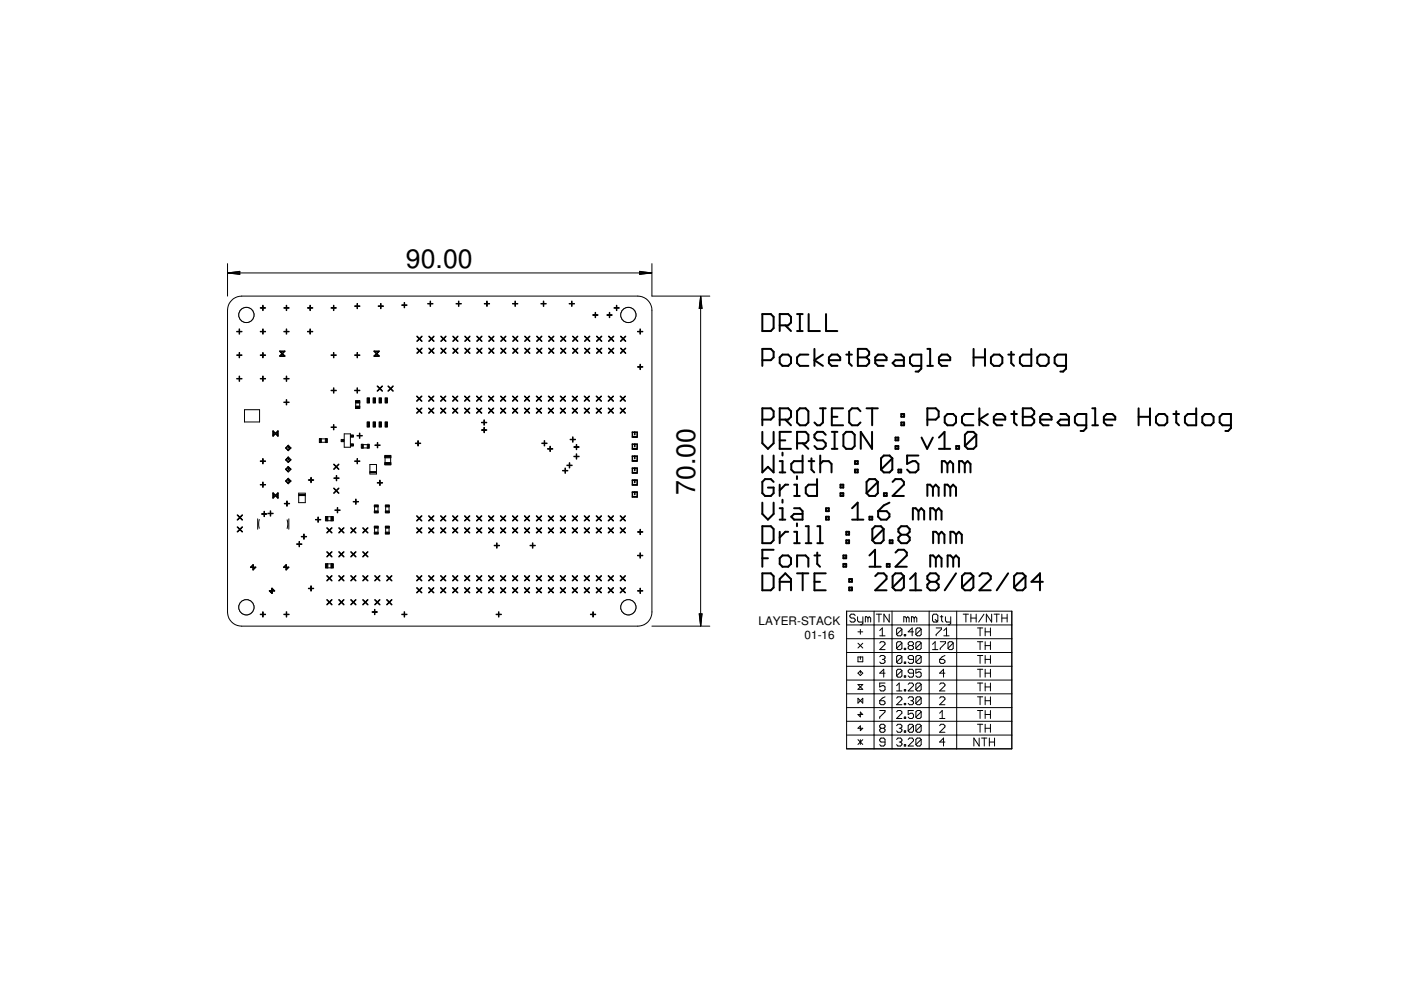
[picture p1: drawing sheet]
<svg xmlns="http://www.w3.org/2000/svg" width="297mm" height="210mm" viewBox="0 0 297 210" stroke-linecap="round" stroke-linejoin="round" font-family="sans-serif">
<defs><g id="words">
<g font-size="5.7">
<text x="86.1" y="56.7">90.00</text>
<text x="147.4" y="104.9" transform="rotate(-90 147.4 104.9)">70.00</text>
</g>
<g font-size="2.5">
<text x="160.8" y="132.5">LAYER-STACK</text>
<text x="170.6" y="135.4">01-16</text>
</g>
</g></defs>
<g fill="none" stroke="#000" stroke-width=".42">
<path d="M161.6 89h1.8l.6-.6v-1.2l-.6-.6h-1.8v3.6M161.6 91.6v2.4l1.2 1.2 1.2-1.2v-2.4M161.6 96.6v3.6l1.2-1.2 1.2 1.2v-3.6M165.3 89h1.8l.6-.6v-1.2l-.6-.6h-1.8v3.6M165.3 93.4h1.2M165.3 97.8h.6v2.4M165.9 96v.6M166.5 89l1.2 1.2M167.7 91.6h-2.4v3.6h2.4M169 94h1.8l.6-.6v-1.2l-.6-.6h-1.8v3.6M169.6 86.6h1.2l.6 .6v2.4l-.6 .6h-1.2l-.6-.6v-2.4zM170.2 96.6v3.6h-1.8l-.6-.6v-1.2l.6-.6h1.8"/>
<path d="M170.2 94l1.2 1.2M171.4 97.8h1.2M172 97.2v2.4l.6 .6M173.9 86.6h1.2M173.9 98.4l.6-.6h1.2l.6 .6v1.8M173.9 96.6v3.6M174.5 86.6v3l-.6 .6h-.6l-.6-.6M175.1 92.2l-.6-.6h-1.2l-.6 .6v.6l.6 .6h1.2l.6 .6v.6l-.6 .6h-1.2l-.6-.6M176.4 88.4h1.1M176.4 91.6h1.1M176.4 95.2h1.1M177 91.6v3.6"/>
<path d="M178.8 86.6h-2.4v3.6h2.4M179.4 91.6h1.2l.6 .6v2.4l-.6 .6h-1.2l-.6-.6v-2.4zM181.3 97.8h.6v.6h-.6zM181.3 99.6h.6v.6h-.6zM182.4 87.2l-.6-.6h-1.2l-.6 .6v2.4l.6 .6h1.2l.6-.6M183.7 86.6h2.4M184.9 91.6v3.6l-2.4-3.6v3.6M184.9 86.6v3.6M189.2 97.2v2.4l-.6 .6h-1.2l-.6-.6M189.2 97.2l-.6-.6h-1.2l-.6 .6v2.4M189.2 97.2l-2.4 2.4M189.9 94.6h.6v.6h-.6z"/>
<path d="M189.9 92.8h.6v.6h-.6zM190.5 99.6h.6v.6h-.6zM191.1 89.6h.6v.6h-.6zM191.1 87.8h.6v.6h-.6zM194.7 96.6h-2.4v1.8l1.2-.6h.6l.6 .6v1.2l-.6 .6h-1.2l-.6-.6M195.4 92.8l1.2 2.4 1.2-2.4M196.6 89h1.8l.6-.6v-1.2l-.6-.6h-1.8v3.6M199.1 95.2h2.4M199.1 92.8l1.2-1.2v3.6M200.3 88.4l.6-.6h1.2l.6 .6v1.2l-.6 .6h-1.2l-.6-.6zM200.9 98.4l-.6-.6h-.6v2.4M200.9 98.4v1.8"/>
<path d="M200.9 98.4l.6-.6 .6 .6v1.8M202.7 94.6h.6v.6h-.6zM204.6 98.4l-.6-.6h-.7v2.4M204.6 98.4v1.8M204.6 98.4l.5-.6 .7 .6v1.8M206.4 87.8h-1.8l-.6 .6v1.2l.6 .6h1.8M207 92.2l-.6-.6h-1.2l-.6 .6v2.4M207 92.2v2.4l-.6 .6h-1.2l-.6-.6M207 92.2l-2.4 2.4M207.6 86.6v3.6M209.4 87.8l-1.8 1.2 1.8 1.2M210.7 89h2.4v-.6l-.6-.6h-1.2l-.6 .6v1.2l.6 .6h1.2"/>
<path d="M214.4 87.8h1.2M215 87.2v2.4l.6 .6M216.9 86.6h1.8l.6 .6v.6l-.6 .6 .6 .6v.6l-.6 .6h-1.8zM216.9 88.4h1.8M220.5 89h2.4v-.6l-.6-.6h-1.2l-.6 .6v1.2l.6 .6h1.2M224.8 87.8h1.2l.6 .6v1.8h-1.8l-.6-.6 .6-.6h1.8M230.3 90.2h-1.8l-.6-.6v-1.2l.6-.6h1.8v3l-.6 .6h-.6M231.6 86.6h.6v3.6M231.6 90.2h1.2M234 89h2.5v-.6l-.7-.6h-1.1l-.7 .6v1.2l.7 .6h1.1M241.4 88.4h2.4M241.4 86.6v3.6"/>
<path d="M243.8 86.6v3.6M245.1 88.4l.6-.6h1.2l.6 .6v1.2l-.6 .6h-1.2l-.6-.6zM248.8 87.8h1.2M249.4 87.2v2.4l.6 .6M253.6 86.6v3.6h-1.8l-.6-.6v-1.2l.6-.6h1.8M254.9 88.4l.6-.6h1.2l.6 .6v1.2l-.6 .6h-1.2l-.6-.6zM261 90.2h-1.8l-.6-.6v-1.2l.6-.6h1.8v3l-.6 .6h-.6M161.6 106.6v2.4l1.2 1.2 1.2-1.2v-2.4M161.6 111.6h1.8l.6 .6v2.4l-.6 .6h-1.8zM161.6 118.4h1.2M164 102.2l-.6-.6h-1.2l-.6 .6v2.4l.6 .6h1.2l.6-.6v-1.2h-1.2M164 116.6h-2.4v3.6"/>
<path d="M165.3 102.8v2.4M165.3 112.8v2.4M165.3 107.8h.6v2.4M165.3 100.2h1.2M165.3 110.2h1.2M165.9 117.8h1.2l.6 .6v1.2l-.6 .6h-1.2l-.6-.6v-1.2zM165.9 106v.6M167.1 102.8h-.6l-1.2 1.2M167.1 112.8h-.6l-1.2 1.2M168.4 107.8h1.2l.6 .6v1.8h-1.8l-.6-.6 .6-.6h1.8M168.4 102.8h.6v2.4M168.4 112.8h.6v2.4"/>
<path d="M168.4 105.2h1.2M168.4 115.2h1.2M169 101v.6M169 111v.6M170.8 115.2h1.2M170.8 111.6h.6v3.6M172.7 117.8h1.2M173.2 101.6v3.6h-1.8l-.6-.6v-1.2l.6-.6h1.8M173.3 117.2v2.4l.6 .6M173.3 111.6h.6v3.6M173.3 115.2h1.2M175.1 107.8h.6v.6h-.6z"/>
<path d="M175.1 109.6h.6v.6h-.6zM178.2 104.6h.6v.6h-.6zM178.2 102.8h.6v.6h-.6zM178.8 117.8h.6v.6h-.6zM178.8 119.6h.6v.6h-.6zM179.4 114.6h.6v.6h-.6zM179.4 112.8h.6v.6h-.6zM180.7 107.8l1.1-1.2v3.6M180.7 110.2h2.3M184.3 109.6h.6v.6h-.6zM184.3 117.8l1.2-1.2v3.6M186.1 102.2l-.6-.6h-1.2l-.6 .6v2.4"/>
<path d="M186.1 102.2v2.4l-.6 .6h-1.2l-.6-.6M186.1 102.2l-2.4 2.4M186.2 108.4h1.8l.6 .6v.6l-.6 .6h-1.2l-.6-.6zM187.3 112.2l-.5-.6h-1.3l-.5 .6v2.4M187.3 112.2v2.4l-.5 .6h-1.3l-.5-.6M187.3 112.2l-2.3 2.4M187.4 104.6h.6v.6h-.6zM188 119.6h.6v.6h-.6zM188.6 106.6l-1.2 .6-1.2 1.2M188.6 114.6h.6v.6h-.6zM189.3 102.2l.5-.6h1.3l.5 .6v.6l-2.3 2.4h2.3M189.9 117.2l.6-.6h1.2l.6 .6v.6l-2.4 2.4h2.4"/>
<path d="M191.1 113.4l-.6-.6v-.6l.6-.6h1.2l.6 .6v.6l-.6 .6M191.1 113.4l-.6 .6v.6l.6 .6h1.2l.6-.6v-.6l-.6-.6M191.1 113.4h1.2M194.7 108.4l-.6-.6h-.6v2.4M194.7 108.4v1.8M194.7 108.4l.6-.6 .6 .6v1.8M197.8 103.4l-.6-.6h-.6v2.4M197.8 103.4l.6-.6 .6 .6v1.8M197.8 103.4v1.8M198.4 108.4l-.6-.6h-.6v2.4M198.4 118.4l-.6-.6h-.6v2.4M198.4 108.4v1.8"/>
<path d="M198.4 118.4v1.8M198.4 108.4l.6-.6 .6 .6v1.8M198.4 118.4l.6-.6 .6 .6v1.8M199 113.4v1.8M199 113.4l.6-.6 .6 .6v1.8M199 113.4l-.6-.6h-.6v2.4M201.5 103.4l.6-.6 .6 .6v1.8M201.5 103.4l-.6-.6h-.6v2.4M201.5 103.4v1.8M202.1 118.4l.6-.6 .6 .6v1.8M202.1 118.4l-.6-.6h-.6v2.4M202.1 118.4v1.8"/>
<path d="M202.7 113.4l.6-.6 .6 .6v1.8M202.7 113.4v1.8M202.7 113.4l-.6-.6h-.6v2.4M161.6 121.6h1.8l.6 .6v2.4l-.6 .6h-1.8zM165.3 125.2v-2.4l1.2-1.2 1.2 1.2v2.4M165.3 123.4h2.4M169 120.2v-2.4h1.8l.6 .6v1.8M169 121.6h2.4M170.2 121.6v3.6M172.7 123.4h1.2M175.1 121.6h-2.4v3.6h2.4M180 122.8h.6v.6h-.6z"/>
<path d="M180 124.6h.6v.6h-.6zM184.3 120.2h2.4M185.6 122.2l.6-.6h1.2l.6 .6v.6l-2.4 2.4h2.4M191.6 122.2v2.4l-.5 .6h-1.3l-.5-.6M191.6 122.2l-.5-.6h-1.3l-.5 .6v2.4M191.6 122.2l-2.3 2.4M192.9 125.2h2.4M192.9 122.8l1.2-1.2v3.6M197.2 123.4l-.6-.6v-.6l.6-.6h1.2l.6 .6v.6l-.6 .6M197.2 123.4l-.6 .6v.6l.6 .6h1.2l.6-.6v-.6l-.6-.6M197.2 123.4h1.2M202.7 121.6l-2.4 3.6"/>
<path d="M206.4 122.2l-.6-.6h-1.2l-.6 .6v2.4M206.4 122.2v2.4l-.6 .6h-1.2l-.6-.6M206.4 122.2l-2.4 2.4M207.6 122.2l.7-.6h1.1l.7 .6v.6l-2.5 2.4h2.5M213.7 121.6l-2.4 3.6M217.4 122.2l-.6-.6h-1.2l-.6 .6v2.4M217.4 122.2v2.4l-.6 .6h-1.2l-.6-.6M217.4 122.2l-2.4 2.4M221.1 123.4h-2.4l1.8-1.8v3.6"/>
</g>
<g fill="none" stroke="#000" stroke-width=".21">
<path d="M48.2 55.9v6.9M48.3 57.9h89.9M48.3 57.9l2.5-.4v.7zM48.3 57.9l2.5 .1M48.3 57.9l2.5 .2M50.8 57.7l-2.5 .2M50.8 57.6l-2.5 .3M135.6 57.5l2.6 .4-2.6 .3zM135.6 57.7l2.6 .2M135.6 57.6l2.6 .3M138.2 57.9l-2.6 .1M138.2 57.9l-2.6 .2"/>
<path d="M138.2 55.9v6.9h12.3M49.1 63.7l1.2-.8 .9-.1h84a3 3 0 0 1 3 3v64a2.96 2.96 0 0 1-3 3h-84a3 3 0 0 1-3-3l.1-64.5a2.76 2.76 0 0 1 .8-1.6zM148.5 62.8v69.9M148.5 62.8l.4 2.6h-.7zM148.5 62.8l-.1 2.6M148.5 62.8l.2 2.6M148.5 62.8l-.2 2.6M148.5 62.8l.3 2.6M51.8 86.9h3.2v2.6h-3.2zM68.1 93.8h.9M68.1 93h.9M73 92h1.3v2.8h-1.3z"/>
<path d="M75.4 85.4v.7M76.3 85.4v.7M77 94.3h.9M77 95h.9M78.4 98.5h1.4v2h-1.4zM81.6 96.6v1.9M82.8 96.6v1.9M54.6 110v2.2M55 110.2l-.2 .9 .2 .9M60.9 110.2l.1 .9-.1 1M61.2 110v2.2M63.3 104.6h1.4v2h-1.4z"/>
<path d="M69.5 110.4h.7M69.5 109.6h.7M69.5 119.5h.7M79.4 107.5v.8M79.4 112v.8M80.1 107.5v.8M80.1 112v.8M81.8 107.5v.8M81.8 112v.8M82.5 107.5v.8M82.5 112v.8M69.5 120.4h.7"/>
<path d="M138.2 132.8h12.3M148.2 130.2h.7l-.4 2.5zM148.3 130.2l.2 2.5M148.4 130.2l.1 2.5M148.7 130.2l-.2 2.5M148.8 130.2l-.3 2.5"/>
<circle cx="52.2" cy="128.8" r="1.61"/>
</g>
<g fill="#000" stroke="#000" stroke-width=".21">
<path d="M67.7 93h.4v.8h-.4zM69 93h.4v.8h-.4zM72.3 93.2h.6v.4h-.6zM74.3 92.2h.6v.5h-.6zM74.3 94.1h.6v.5h-.6zM75.4 84.9h.9v.5h-.9zM75.4 86.1h.9v.5h-.9zM76.6 94.2h.4v.8h-.4zM77.8 84.3h.5v1.1h-.5zM77.8 89.5h.5v1.1h-.5zM77.9 94.2h.4v.8h-.4zM78.4 100h1.4v.2h-1.4z"/>
<path d="M79.1 84.3h.5v1.1h-.5zM79.1 89.5h.5v1.1h-.5zM80.4 84.3h.5v1.1h-.5zM80.4 89.5h.5v1.1h-.5zM81.6 96.6h1.3v.5h-1.3zM81.6 98.1h1.3v.5h-1.3zM81.6 84.3h.5v1.1h-.5zM81.6 89.5h.5v1.1h-.5zM63.3 104.9h1.4v.2h-1.4zM69 109.5h.5v.9h-.5zM69 119.5h.5v.9h-.5zM70.2 109.5h.5v.9h-.5z"/>
<path d="M70.2 119.5h.5v.9h-.5zM79.4 111.5h.8v.5h-.8zM79.4 112.8h.8v.4h-.8zM79.4 107.1h.8v.4h-.8zM79.4 108.3h.8v.5h-.8zM81.7 111.5h.8v.5h-.8zM81.7 112.8h.8v.4h-.8zM81.7 107.1h.8v.4h-.8zM81.7 108.3h.8v.5h-.8z"/>
</g>
<circle cx="52.2" cy="128.8" r="1.61" fill="#fff" stroke="#000" stroke-width=".21"/>
<circle cx="133.2" cy="128.8" r="1.61" fill="none" stroke="#000" stroke-width=".21"/>
<circle cx="133.2" cy="128.8" r="1.61" fill="#fff" stroke="#000" stroke-width=".21"/>
<circle cx="133.2" cy="66.8" r="1.61" fill="none" stroke="#000" stroke-width=".21"/>
<circle cx="133.2" cy="66.8" r="1.61" fill="#fff" stroke="#000" stroke-width=".21"/>
<circle cx="52.2" cy="66.8" r="1.61" fill="none" stroke="#000" stroke-width=".21"/>
<circle cx="52.2" cy="66.8" r="1.61" fill="#fff" stroke="#000" stroke-width=".21"/>
<g fill="none" stroke="#000" stroke-width=".21">
<path d="M179.5 132.5h35M179.5 135.4h35M179.5 129.6h35v29.2h-35zM179.5 138.3h35M181.3 130.5l-.3-.3h-.5l-.3 .3v.3l.3 .2h.5l.3 .3v.3l-.3 .3h-.5l-.3-.3M181.8 130.8v.8l.3 .3h.8M181.9 139.3h1v1h-1zM181.9 134h1M181.9 136.4l1 1M182.4 133.5v1M182.4 139.3v.5M182.9 136.4l-1 1"/>
<path d="M182.9 130.8v1.4l-.2 .3h-.3M184 131l-.3-.2h-.2v1.1M184 131v.9M184 131l.3-.2 .3 .2v.9M185.3 129.6v29.2M185.8 130.2h1.1M186.4 130.2v1.7M186.5 133.7l.6-.6v1.7M186.5 134.8h1.1M186.5 139.3l.3-.3h.6l.2 .3v.2l-.2 .3M186.5 136.3l.3-.2h.6l.2 .2v.3l-1.1 1.1h1.1M187.1 139.8h.3"/>
<path d="M187.4 139.8l.2 .3v.3l-.2 .3h-.6l-.3-.3M188.5 130.2v1.7l-1.1-1.7v1.7M189.1 129.6v29.2M191.2 139.3l-1.1 1.1M191.2 133.4v1.1l-.3 .3h-.5l-.3-.3M191.2 133.4l-.3-.3h-.5l-.3 .3v1.1M191.2 136.3l-.3-.2h-.5l-.3 .2v1.2M191.2 139.3l-.3-.3h-.5l-.3 .3v1.1M191.2 136.3v1.2l-.3 .2h-.5l-.3-.2M191.2 139.3v1.1l-.3 .3h-.5l-.3-.3M191.2 133.4l-1.1 1.1M191.2 136.3l-1.1 1.2"/>
<path d="M191.7 134.5h.3v.3h-.3zM191.7 137.5h.3v.2h-.3zM192.2 131l-.3-.2h-.3v1.1M192.2 131v.9M192.2 131l.3-.2 .2 .2v.9M192.8 136.9l-.2 .3v.3l.2 .2h.6l.3-.2v-.3l-.3-.3M192.8 136.9l-.2-.3v-.3l.2-.2h.6l.3 .2v.3l-.3 .3M192.8 136.9h.6M193.7 139.8h-.9l-.2-.3v-.2l.2-.3h.6l.3 .3v1.1l-.3 .3h-.6l-.2-.3M193.7 134h-1.1l.8-.9v1.7M193.8 131l-.3-.2h-.2v1.1M193.8 131v.9"/>
<path d="M193.8 131l.3-.2 .3 .2v.9M195.3 133.4v1.1l-.3 .3h-.5l-.3-.3M195.3 133.4l-.3-.3h-.5l-.3 .3v1.1M195.3 136.3l-.3-.2h-.5l-.3 .2v1.2M195.3 139.3l-.3-.3h-.5l-.3 .3v1.1M195.3 136.3v1.2l-.3 .2h-.5l-.3-.2M195.3 139.3v1.1l-.3 .3h-.5l-.3-.3M195.3 133.4l-1.1 1.1M195.3 136.3l-1.1 1.2M195.3 139.3l-1.1 1.1M197 129.6v29.2M197.7 137.7h1.1"/>
<path d="M197.7 136.6l.6-.5v1.6M198 130.2h.6l.2 .3v1.1l-.2 .3h-.6l-.3-.3v-1.1zM198.3 131.3l.5 .6M198.5 133.1h1.1v.3l-1.1 1.1v.3M199.2 139.8h.8l.3 .3v.3l-.3 .3h-.5l-.3-.3zM199.3 130.8h.6M199.3 136.1h1.2v.2l-1.2 1.2v.2M199.6 130.5v1.1l.3 .3M200.1 134.8h1.1M200.1 133.7l.6-.6v1.7M200.3 139l-.5 .3-.6 .5M200.4 130.8v.8l.3 .3h.9"/>
<path d="M201.6 130.8v1.4l-.3 .3h-.3M202.1 136.3v1.2l-.3 .2h-.5l-.3-.2M202.1 136.3l-.3-.2h-.5l-.3 .2v1.2M202.1 136.3l-1.1 1.2M202.8 129.6v29.2M204.2 130.2h1.1M204.8 130.2v1.7M205.8 131h1.2M205.8 130.2v1.7M207 130.2v1.7M207.2 133.1h1.2M207.2 136.1h1.2"/>
<path d="M207.2 139h1.2M207.8 133.1v1.7M207.8 136.1v1.6M207.8 139v1.7M208.6 130.2l-1.1 1.7M208.9 134h1.1M208.9 133.1v1.7M208.9 136.1v1.6M208.9 139v1.7M208.9 136.9h1.1M208.9 139.8h1.1M210 133.1v1.7"/>
<path d="M210 136.1v1.6M210 139v1.7M210.2 130.2v1.7l-1.1-1.7v1.7M210.8 130.2h1.1M211.3 130.2v1.7M212.4 131h1.1M212.4 130.2v1.7M213.5 130.2v1.7M179.5 141.3h35M179.5 144.2h35M179.5 147.1h35M179.5 150h35"/>
<path d="M179.5 152.9h35M179.5 155.9h35M181.9 148.1v1l1-1v1zM181.9 142.7l.5-.5 .5 .5-.5 .5zM181.9 145.1h1l-1 1.1h1zM181.9 156.8l1 1M182.4 142.2v.5M182.4 151v1l-.5-.5h1zM182.4 153.9v1l.5-.5h-1zM182.4 156.8v1M182.9 156.8l-1 1M186.5 148.6h.9l.2 .2v.3l-.2 .3h-.6l-.3-.3z"/>
<path d="M186.5 150.6h1.1v.3l-1.1 1.1v.3M186.8 154.4l-.3-.3v-.2l.3-.3h.6l.2 .3v.2l-.2 .3M186.8 154.4l-.3 .3v.3l.3 .3h.6l.2-.3v-.3l-.2-.3M186.8 154.4h.6M187.6 144.8h-1.1v.8l.9-.2 .2 .2v.6l-.2 .3h-.6l-.3-.3M187.6 157.3h-.8l-.3-.2v-.3l.3-.3h.6l.2 .3v1.1l-.2 .3h-.6l-.3-.3M187.6 142.7h-1.1l.9-.8v1.7M187.6 147.7l-.5 .3-.6 .6M190.1 148l.3-.3h.5l.3 .3v.3l-1.1 1.1h1.1M190.1 150.9l.3-.3h.5l.3 .3v.3l-1.1 1.1h1.1M190.1 153.9l.3-.3h.5l.3 .3v.2l-.3 .3M190.1 156.8l.3-.3h.5l.3 .3v.3l-.3 .2"/>
<path d="M190.1 146.5h1.1M190.1 145.4l.5-.6v1.7M190.6 154.4h.3M190.6 157.3h.3M190.9 154.4l.3 .3v.3l-.3 .3h-.5l-.3-.3M190.9 157.3l.3 .3v.3l-.3 .3h-.5l-.3-.3M191.2 142.2l-.3-.3h-.5l-.3 .3v1.1M191.2 142.2v1.1l-.3 .3h-.5l-.3-.3M191.2 142.2l-1.1 1.1M191.7 140.4h.3v.3h-.3zM191.7 143.3h.3v.3h-.3zM191.7 146.2h.3v.3h-.3z"/>
<path d="M191.7 149.1h.3v.3h-.3zM191.7 152h.3v.3h-.3zM191.7 155h.3v.3h-.3zM191.7 157.9h.3v.3h-.3zM192.6 145.1l.2-.3h.6l.3 .3v.3l-1.1 1.1h1.1M192.6 148l.2-.3h.6l.3 .3v.3l-.3 .3M192.6 156.8l.2-.3h.6l.3 .3v.3l-1.1 1.1h1.1M193.1 148.6h.3M193.4 148.6l.3 .2v.3l-.3 .3h-.6l-.2-.3M193.7 142.7h-.9l-.2-.2v-.3l.2-.3h.6l.3 .3v1.1l-.3 .3h-.6l-.2-.3M193.7 150.6h-1.1v.9l.5-.3h.3l.3 .3v.5l-.3 .3h-.6l-.2-.3M193.7 153.9v1.1l-.3 .3h-.6l-.2-.3"/>
<path d="M193.7 153.9l-.3-.3h-.6l-.2 .3v1.1M193.7 153.9l-1.1 1.1M195.3 141.9h-1.1v.8l.6-.2h.2l.3 .2v.6l-.3 .3h-.5l-.3-.3M195.3 145.1l-.3-.3h-.5l-.3 .3v1.1M195.3 148l-.3-.3h-.5l-.3 .3v1.1M195.3 150.9l-.3-.3h-.5l-.3 .3v1.1M195.3 153.9l-.3-.3h-.5l-.3 .3v1.1M195.3 156.8l-.3-.3h-.5l-.3 .3v1.1M195.3 145.1v1.1l-.3 .3h-.5l-.3-.3M195.3 148v1.1l-.3 .3h-.5l-.3-.3M195.3 150.9v1.1l-.3 .3h-.5l-.3-.3M195.3 153.9v1.1l-.3 .3h-.5l-.3-.3"/>
<path d="M195.3 156.8v1.1l-.3 .3h-.5l-.3-.3M195.3 145.1l-1.1 1.1M195.3 148l-1.1 1.1M195.3 150.9l-1.1 1.1M195.3 153.9l-1.1 1.1M195.3 156.8l-1.1 1.1M199.2 145.1l.3-.3h.5l.3 .3v.3l-1.1 1.1h1.1M199.2 148l.3-.3h.5l.3 .3v.3l-1.1 1.1h1.1M199.2 153.9l.3-.3h.5l.3 .3v.2l-1.1 1.2h1.1M199.2 152.3h1.1M199.2 151.2l.6-.6v1.7M200.3 142.7h-1.1l.8-.8v1.7"/>
<path d="M200.3 157.3h-1.1l.8-.8v1.7M207.2 141.9h1.2M207.2 144.8h1.2M207.2 147.7h1.2M207.2 150.6h1.2M207.2 153.6h1.2M207.6 156.5v1.7l-1.1-1.7v1.7M207.8 141.9v1.7M207.8 144.8v1.7M207.8 147.7v1.7M207.8 150.6v1.7M207.8 153.6v1.7"/>
<path d="M208.1 156.5h1.1M208.7 156.5v1.7M208.9 141.9v1.7M208.9 144.8v1.7M208.9 147.7v1.7M208.9 150.6v1.7M208.9 153.6v1.7M208.9 142.7h1.1M208.9 145.6h1.1M208.9 148.6h1.1M208.9 151.5h1.1M208.9 154.4h1.1"/>
<path d="M209.8 157.3h1.1M209.8 156.5v1.7M210 141.9v1.7M210 144.8v1.7M210 147.7v1.7M210 150.6v1.7M210 153.6v1.7M210.9 156.5v1.7"/>
</g>
<g fill="#000" stroke="#000" stroke-width=".21">
<path d="M50.7 74.8l.1 1.1zM50.7 69.7l.1 1.1zM50.2 75.3h1.1zM50.2 70.3h1.1zM55.7 64.7l.1 1.1zM55.7 69.8l.1 1zM55.7 74.7l.1 1.2zM55.2 65.3h1.1zM55.2 70.3h1.1zM55.2 75.3h1.1zM59.3 74.4l1.1 1.1zM59.3 75.5l1.1-1.1-1 1.1z"/>
<path d="M59.3 74.4l1.1 .1zM59.3 75.5h1.1zM60.7 64.7l.1 1.1zM60.7 69.7l.1 1.1zM60.2 65.3h1.1zM60.2 70.3h1.1zM65.7 64.7l.1 1.1zM65.7 69.7l.1 1.1zM65.2 65.3h1.1zM65.2 70.3h1.1zM70.7 64.7l.1 1.1zM70.7 74.8l.1 1.1z"/>
<path d="M70.2 65.3h1.1zM70.2 75.3h1.1zM75.7 64.4l.1 1zM75.7 74.8l.1 1.1zM75.2 64.9h1.1zM75.2 75.3h1.1zM79.3 74.4l1.1 1.1zM79.3 75.5l1.1-1.1-1 1.1zM79.3 74.4l1.1 .1zM79.3 75.5h1.1zM80.7 64.4l.1 1zM80.2 64.9h1.1z"/>
<path d="M85.7 64.2l.1 1.1zM85.2 64.7h1.1zM88.4 72.3l1.1-1-1 1.1zM88.4 74.8l1.1-1-1 1.1zM88.4 71.3l1.1 1.1zM88.4 73.8l1.1 1.1zM90.9 72.3l1.1-1-1 1.1zM90.9 74.8l1.1-1-1 1.1zM91.2 63.8l.1 1.2zM90.7 64.4h1.1zM90.9 71.3l1.1 1.1zM90.9 73.8l1.1 1.1z"/>
<path d="M93.5 72.3l1.1-1-1.1 1.1zM93.5 74.8l1.1-1-1.1 1.1zM93.5 71.3l1.1 1.1zM93.5 73.8l1.1 1.1zM96 72.3l1.1-1-1 1.1zM96 74.8l1.1-1-1 1.1zM96 71.3l1.1 1.1zM96 73.8l1.1 1.1zM97.2 63.9l.1 1.1zM96.7 64.4h1.1zM98.5 72.3l1.2-1-1.1 1.1zM98.5 74.8l1.2-1-1.1 1.1z"/>
<path d="M98.5 71.3l1.2 1.1zM98.5 73.8l1.2 1.1zM101.1 72.3l1.1-1-1 1.1zM101.1 74.8l1.1-1-1 1.1zM101.1 71.3l1.1 1.1zM101.1 73.8l1.1 1.1zM103.2 63.9l.1 1.1zM103.6 72.3l1.1-1-1 1.1zM103.6 74.8l1.1-1-1 1.1zM102.7 64.4h1.1zM103.6 71.3l1.1 1.1zM103.6 73.8l1.1 1.1z"/>
<path d="M106.2 72.3l1.1-1-1.1 1.1zM106.2 74.8l1.1-1-1.1 1.1zM106.2 71.3l1.1 1.1zM106.2 73.8l1.1 1.1zM108.7 72.3l1.1-1-1 1.1zM108.7 74.8l1.1-1-1 1.1zM109.2 63.9l.1 1.1zM108.7 64.4h1.1zM108.7 71.3l1.1 1.1zM108.7 73.8l1.1 1.1zM111.2 72.3l1.2-1-1.1 1.1zM111.2 74.8l1.2-1-1.1 1.1z"/>
<path d="M111.2 71.3l1.2 1.1zM111.2 73.8l1.2 1.1zM113.8 72.3l1.1-1-1 1.1zM113.8 74.8l1.1-1-1 1.1zM113.8 71.3l1.1 1.1zM113.8 73.8l1.1 1.1zM115.2 63.9l.1 1.1zM114.7 64.4h1.1zM116.3 72.3l1.1-1-1 1.1zM116.3 74.8l1.1-1-1 1.1zM116.3 71.3l1.1 1.1zM116.3 73.8l1.1 1.1z"/>
<path d="M118.9 72.3l1.1-1-1.1 1.1zM118.9 74.8l1.1-1-1.1 1.1zM118.9 71.3l1.1 1.1zM118.9 73.8l1.1 1.1zM121.2 63.9l.1 1.1zM121.4 72.3l1.1-1-1 1.1zM121.4 74.8l1.1-1-1 1.1zM120.7 64.3l1.1 .1zM121.4 71.3l1.1 1.1zM121.4 73.8l1.1 1.1zM123.9 72.3l1.2-1-1.1 1.1zM123.9 74.8l1.2-1-1.1 1.1z"/>
<path d="M123.9 71.3l1.2 1.1zM123.9 73.8l1.2 1.1zM126.2 66.3l.1 1.1zM126.5 72.3l1.1-1-1 1.1zM126.5 74.8l1.1-1-1 1.1zM125.7 66.8h1.1zM126.5 71.3l1.1 1.1zM126.5 73.8l1.1 1.1zM129 72.3l1.1-1-1 1.1zM129 74.8l1.1-1-1 1.1zM129.2 66.3l.1 1.1zM128.7 66.8h1.1z"/>
<path d="M129 71.3l1.1 1.1zM129 73.8l1.1 1.1zM130.7 64.7l.1 1.1zM130.2 65.3h1.1zM131.6 72.3l1.1-1-1.1 1.1zM131.6 74.8l1.1-1-1.1 1.1zM131.6 71.3l1.1 1.1zM131.6 73.8l1.1 1.1zM135.7 69.8l.1 1zM135.7 77.3l.1 1.1zM135.2 70.3h1.1zM135.2 77.8h1.1z"/>
<path d="M50.7 79.8l.1 1.1zM50.2 80.3h1.1zM55.7 79.8l.1 1.1zM55.7 97.2l.1 1.1zM55.2 80.3h1.1zM55.2 97.7l1.1 .1zM57.8 91.4l.1 1.1zM57.8 92.4l1.2-1-1.1 1.1zM58.9 91.4v1.1zM57.8 91.4l1.2 1.1zM60.6 95l.6 .5zM60.6 97.5l.6 .5z"/>
<path d="M60.6 99.5l.6 .5zM60.7 79.7l.1 1.2zM60.7 84.8l.1 1.1zM61.1 94.4l.1 .6zM61.1 96.9l.1 .6zM61.1 99l.1 .5zM61.1 94.4l.1 .1-.6 .5zM61.1 96.9l.1 .1-.6 .5zM61.1 98.9l.1 .1-.6 .5zM61.1 95.5l.6-.5-.5 .5zM61.1 98l.6-.5-.5 .5zM60.2 80.3h1.1z"/>
<path d="M60.2 85.3h1.1zM61.1 94.4l.6 .6zM61.1 96.9l.6 .6zM61.1 99l.6 .5zM70.7 82.3l.1 1.1zM70.7 90l.1 1.1zM70.7 99.4l1.2-1-1.1 1.1zM70.2 82.8h1.1zM70.2 90.6h1.1zM70.8 98.4l1 1.1zM75.7 82.3l.1 1.1zM75.7 97.2l.1 1.1z"/>
<path d="M75.2 82.8h1.1zM75.2 97.7l1.1 .1zM76.2 91.8l.1 1.1zM75.7 92.4h1.1zM80 82.9l1.1-1-1 1.1zM80 93.9l.1 1.1zM79.5 94.3l1.1 .1zM80 81.9l1.1 1zM82.3 82.9l1.1-1-1.1 1.1zM82.3 81.9l1.1 1zM88.3 85l1.2-1-1.1 1.1zM88.3 87.5l1.2-1-1.1 1.1z"/>
<path d="M88.6 93.5l.1 1.1zM88.1 94h1.1zM88.3 84l1.2 1.1zM88.3 86.5l1.2 1.1zM90.9 85l1.1-1-1 1.1zM90.9 87.5l1.1-1-1 1.1zM90.9 84l1.1 1.1zM90.9 86.5l1.1 1.1zM93.4 85l1.1-1-1 1.1zM93.4 87.5l1.1-1-1 1.1zM93.4 84l1.1 1.1zM93.4 86.5l1.1 1.1z"/>
<path d="M95.9 85l1.2-1-1.1 1.1zM95.9 87.5l1.2-1-1.1 1.1zM95.9 84l1.2 1.1zM95.9 86.5l1.2 1.1zM98.5 85l1.1-1-1 1.1zM98.5 87.5l1.1-1-1 1.1zM98.5 84l1.1 1.1zM98.5 86.5l1.1 1.1zM101 85l1.2-1-1.1 1.1zM101 87.5l1.2-1-1.1 1.1zM101 84l1.2 1.1zM101 86.5l1.2 1.1z"/>
<path d="M102.6 90.6l.1 1.1zM102.6 89l.1 1.1zM102.1 91.1l1.1 .1zM102.1 89.6h1.1zM103.6 85l1.1-1-1 1.1zM103.6 87.5l1.1-1-1 1.1zM103.6 84l1.1 1.1zM103.6 86.5l1.1 1.1zM106.1 85l1.1-1-1 1.1zM106.1 87.5l1.1-1-1 1.1zM106.1 84l1.1 1.1zM106.1 86.5l1.1 1.1z"/>
<path d="M108.6 85l1.2-1-1.1 1.1zM108.6 87.5l1.2-1-1.1 1.1zM108.6 84l1.2 1.1zM108.6 86.5l1.2 1.1zM112.2 84l.1 .1-1.1 1zM112.2 86.5l.1 .1-1.1 1zM111.2 84l1.1 1.1zM111.2 86.5l1.1 1.1zM113.7 85l1.1-1-1 1.1zM113.7 87.5l1.1-1-1 1.1zM113.7 84l1.1 1.1zM113.7 86.5l1.1 1.1z"/>
<path d="M115.4 93.5l.1 1.1zM114.9 94h1.1zM116.2 85l1.2-1-1.1 1.1zM116.2 87.5l1.2-1-1.1 1.1zM116.6 94.6l.1 1.1zM116.1 95.1l1.1 .1zM116.2 84l1.2 1.1zM116.2 86.5l1.2 1.1zM118.8 85l1.1-1-1 1.1zM118.8 87.5l1.1-1-1 1.1zM118.8 84l1.1 1.1zM118.8 86.5l1.1 1.1z"/>
<path d="M119.3 99.8h1.1zM120.7 98.1l.1 1.1zM120.2 98.6l1.1 .1zM121.3 85l1.1-1-1 1.1zM121.3 87.5l1.1-1-1 1.1zM121.4 92.6l.1 1.1zM120.9 93.2h1.1zM122.2 96.2l.1 1.1zM122.2 94.3l.1 1zM121.3 84l1.1 1.1zM121.3 86.5l1.1 1.1zM121.7 96.8h1.1z"/>
<path d="M121.7 94.7l1.1 .1zM123.9 85l1.1-1-1 1.1zM123.9 87.5l1.1-1-1 1.1zM123.9 84l1.1 1.1zM123.9 86.5l1.1 1.1zM126.4 85l1.1-1-1 1.1zM126.4 87.5l1.1-1-1 1.1zM126.4 84l1.1 1.1zM126.4 86.5l1.1 1.1zM128.9 85l1.2-1-1.1 1.1zM128.9 87.5l1.2-1-1.1 1.1zM128.9 84l1.2 1.1z"/>
<path d="M128.9 86.5l1.2 1.1zM131.5 85l1.1-1-1 1.1zM131.5 87.5l1.1-1-1 1.1zM131.5 84l1.1 1.1zM131.5 86.5l1.1 1.1zM134 91.6l.1 1.1zM134 94.1l.1 1.1zM134 96.7l.1 1.1zM134 99.2l.1 1.1zM134 92.6l1.1 .1zM134 95.1l1.1 .1zM134 97.7l1.1 .1z"/>
<path d="M134.5 91.6l.1 .6zM134.5 94.1l.1 .6zM134.5 96.7l.1 .6zM134.5 99.2l.1 .6zM134 91.6l.6 .1zM134 94.1l.6 .1zM134 96.7l.6 .1zM134 99.2l.6 .1zM134.5 91.6l.6 .1zM134.5 94.1l.6 .1zM134.5 96.7l.6 .1zM134.5 99.2l.6 .1z"/>
<path d="M135 91.6l.1 1.1zM135 94.1l.1 1.1zM135 96.7l.1 1.1zM50.3 112.7l1.1-1-1 1.1zM50.3 110.2l1.1-1-1 1.1zM50.3 111.7l1.1 1.1zM50.3 109.2l1.1 1.1zM53.6 119.7l.1 .1-.6 .5zM55.7 102.2l.1 1.1zM56 108.4v1.1zM55.2 102.7l1.1 .1zM55.5 108.9l1.1 .1z"/>
<path d="M57.3 108.3l.1 1.1zM57.8 104.5l.1 1.1zM56.8 108.8l1.1 .1zM57.8 105.5l1.2-1-1.1 1.1zM58.9 104.5v1.1zM57.8 104.5l1.2 1.1zM60.6 102l.6 .5zM60.6 119.7l.1 .1-.6 .5zM60.8 106.2l.1 1.1zM61.1 101.5l.1 .5zM60.6 102l.6-.5-.6 .5zM61.1 100l.6-.5-.5 .6z"/>
<path d="M61.1 102.5l.6-.5-.5 .6zM60.3 106.7l1.1 .1zM61.1 101.5l.6 .5zM63.4 114.8l.1 1.1zM62.9 115.3l1.1 .1zM64.4 113.2l.1 1.1zM63.9 113.7l1.1 .1zM65.9 101.2l.1 1.1zM65.4 101.7l1.1 .1zM67.4 109.6l.1 1.1zM66.9 110.2h1.1zM69.3 118l1.1-1-1 1.1z"/>
<path d="M69.3 112.9l1.1-1-1 1.1zM69.3 117l1.1 1.1zM69.3 111.9l1.1 1.1zM70.7 104.5l1.2-1-1.1 1.1zM71.3 100.8l.1 1.1zM71.5 107.6l.1 1.1zM70.8 103.5l1 1.1zM70.8 101.3l1.1 .1zM71.8 118l1.1-1-1 1.1zM71.8 112.9l1.1-1-1 1.1zM71 108.1l1.1 .1zM71.8 117l1.1 1.1z"/>
<path d="M71.8 111.9l1.1 1.1zM74.4 118l1.1-1-1.1 1.1zM74.4 112.9l1.1-1-1.1 1.1zM74.4 117l1.1 1.1zM74.4 111.9l1.1 1.1zM75.4 105.8l.1 1.1zM74.9 106.3l1.1 .1zM76.9 118l1.1-1-1 1.1zM76.9 112.9l1.1-1-1 1.1zM76.9 117l1.1 1.1zM76.9 111.9l1.1 1.1zM80.5 101.8l.1 1.1z"/>
<path d="M80 102.3l1.1 .1zM88.3 110.4l1.2-1-1.1 1.1zM88.3 112.9l1.2-1-1.1 1.1zM88.3 109.3l1.1 1.2zM88.3 111.9l1.1 1.1zM90.9 110.4l1.1-1-1 1.1zM90.9 112.9l1.1-1-1 1.1zM90.9 109.3l1.1 1.2zM90.9 111.9l1.1 1.1zM93.4 110.4l1.1-1-1 1.1zM93.4 112.9l1.1-1-1 1.1zM93.4 109.3l1.1 1.2z"/>
<path d="M93.4 111.9l1.1 1.1zM95.9 110.4l1.2-1-1.1 1.1zM95.9 112.9l1.2-1-1.1 1.1zM96 109.3l1 1.2zM96 111.9l1 1.1zM98.5 110.4l1.1-1-1 1.1zM98.5 112.9l1.1-1-1 1.1zM98.5 109.4l1.1 1zM98.5 111.9l1.1 1.1zM101 110.4l1.2-1-1.1 1.1zM101 112.9l1.2-1-1.1 1.1zM101 109.4l1.2 1z"/>
<path d="M101 111.9l1.2 1.1zM103.6 110.4l1.1-1-1 1.1zM103.6 112.9l1.1-1-1 1.1zM103.6 109.4l1.1 1zM103.6 111.9l1.1 1.1zM105.3 115.1l.1 1.1zM104.8 115.6l1.1 .1zM106.1 110.4l1.1-1-1 1.1zM106.1 112.9l1.1-1-1 1.1zM106.1 109.4l1.1 1zM106.1 111.9l1.1 1.1zM108.6 110.4l1.2-1-1.1 1.1z"/>
<path d="M108.6 112.9l1.2-1-1.1 1.1zM108.6 109.4l1.2 1zM108.6 111.9l1.2 1.1zM112.2 109.3l.1 .1-1.1 1.1zM112.2 111.9l.1 .1-1.1 1zM111.2 109.4l1.1 1zM111.2 111.9l1.1 1.1zM112.9 115.1l.1 1.1zM112.4 115.6l1.1 .1zM113.7 110.4l1.1-1-1 1.1zM113.7 112.9l1.1-1-1 1.1zM113.7 109.3l1.1 1.2z"/>
<path d="M113.7 111.9l1.1 1.1zM116.2 110.4l1.2-1-1.1 1.1zM116.2 112.9l1.2-1-1.1 1.1zM116.3 109.3l1 1.2zM116.3 111.9l1 1.1zM118.8 110.4l1.1-1-1 1.1zM118.8 112.9l1.1-1-1 1.1zM119.8 99.3l.1 1.1zM118.8 109.3l1.1 1.2zM118.8 111.9l1.1 1.1zM121.3 110.4l1.1-1-1 1.1zM121.3 112.9l1.1-1-1 1.1z"/>
<path d="M121.3 109.3l1.1 1.2zM121.3 111.9l1.1 1.1zM123.9 110.4l1.1-1-1 1.1zM123.9 112.9l1.1-1-1 1.1zM123.9 109.3l1.1 1.2zM123.9 111.9l1.1 1.1zM126.4 110.4l1.1-1-1 1.1zM126.4 112.9l1.1-1-1 1.1zM126.4 109.3l1.1 1.2zM126.4 111.9l1.1 1.1zM128.9 110.4l1.2-1-1.1 1.1zM128.9 112.9l1.2-1-1.1 1.1z"/>
<path d="M129 109.3l1 1.2zM129 111.9l1 1.1zM131.5 110.4l1.1-1-1 1.1zM131.5 112.9l1.1-1-1 1.1zM131.5 109.3l1.1 1.2zM131.5 111.9l1.1 1.1zM134 101.8l.1 1.1zM134 104.3l.1 1.1zM134 102.8h1.1zM134 105.3l1.1 .1zM134 100.2l1.1 .1zM134.5 101.8l.1 .6z"/>
<path d="M134.5 104.3l.1 .6zM134 101.8h.6zM134 104.3l.6 .1zM134.5 101.8h.6zM134.5 104.3l.6 .1zM135 101.8l.1 1.1zM135 104.3l.1 1.1zM135 99.2l.1 1.1zM135.7 117.2l.1 1.1zM135.7 112.2l.1 1.1zM135.2 117.8h1.1zM135.2 112.8h1.1z"/>
<path d="M53.1 120.2l1.1 .1zM53.6 119.7l.1 1.1zM54.1 120.2l.1 .1-.6 .5zM55.7 129.7l.1 1.1zM55.2 130.2l1.1 .1zM57.1 125.2l.6 .6zM57.6 124.7l.6 .6zM57.6 124.7l.1 1.1zM57.1 125.2l1.1 .1zM60.1 120.2l1.1 .1zM60.6 119.7l.1 1.1zM60.7 129.7l.1 1.1z"/>
<path d="M61.2 120.2v.1l-.6 .5zM60.2 130.2l1.1 .1zM65.9 124.2l.1 1.1zM65.4 124.7l1.1 .1zM69.3 128.2l1.1-1.1-1 1.1zM69.3 123.1l1.1-1-1 1.1zM69.3 127.1l1.1 1.1zM69.3 122.1l1.1 1zM71.8 128.2l1.1-1.1-1 1.1zM71.8 123.1l1.1-1-1 1.1zM71.8 127.1l1.1 1.1zM71.8 122.1l1.1 1z"/>
<path d="M74.4 128.2l1.1-1.1-1.1 1.1zM74.4 123.1l1.1-1-1.1 1.1zM74.4 127.1l1.1 1.1zM74.4 122.1l1.1 1zM76.9 128.2l1.1-1.1-1 1.1zM76.9 123.1l1.1-1-1 1.1zM76.9 127.1l1.1 1.1zM76.9 122.1l1.1 1zM79.4 129.2l.1 1.1zM79.4 128.2l1.2-1.1-1.1 1.1zM79.4 123.1l1.2-1-1.1 1.1zM78.9 129.7l1.1 .1z"/>
<path d="M79.4 127.1l1.2 1.1zM79.4 122.1l1.2 1zM82 128.2l1.1-1.1-1 1.1zM82 123.1l1.1-1-1 1.1zM82 127.1l1.1 1.1zM82 122.1l1.1 1zM85.7 129.7l.1 1.1zM85.2 130.2l1.1 .1zM88.3 123.1l1.2-1-1.1 1.1zM88.3 125.6l1.2-1-1.1 1.1zM88.3 122.1l1.2 1zM88.3 124.6l1.2 1.1z"/>
<path d="M90.9 123.1l1.1-1-1 1.1zM90.9 125.6l1.1-1-1 1.1zM90.9 122.1l1.1 1zM90.9 124.6l1.1 1.1zM93.4 123.1l1.1-1-1 1.1zM93.4 125.6l1.1-1-1 1.1zM93.4 122.1l1.1 1zM93.4 124.6l1.1 1.1zM95.9 123.1l1.2-1-1.1 1.1zM95.9 125.6l1.2-1-1.1 1.1zM95.9 122.1l1.2 1zM95.9 124.6l1.2 1.1z"/>
<path d="M98.5 123.1l1.1-1-1 1.1zM98.5 125.6l1.1-1-1 1.1zM98.5 122.1l1.1 1zM98.5 124.6l1.1 1.1zM101 123.1l1.2-1-1.1 1.1zM101 125.6l1.2-1-1.1 1.1zM101 122.1l1.2 1zM101 124.6l1.2 1.1zM103.6 123.1l1.1-1-1 1.1zM103.6 125.6l1.1-1-1 1.1zM103.6 122.1l1.1 1zM103.6 124.6l1.1 1.1z"/>
<path d="M105.7 129.7l.1 1.1zM106.1 123.1l1.1-1-1 1.1zM106.1 125.6l1.1-1-1 1.1zM105.2 130.2l1.1 .1zM106.1 122.1l1.1 1zM106.1 124.6l1.1 1.1zM108.6 123.1l1.2-1-1.1 1.1zM108.6 125.6l1.2-1-1.1 1.1zM108.6 122.1l1.2 1zM108.6 124.6l1.2 1.1zM112.2 122l.1 .1-1.1 1.1zM112.2 124.6l.1 .1-1.1 1z"/>
<path d="M111.2 122.1l1.1 1zM111.2 124.6l1.1 1.1zM113.7 123.1l1.1-1-1 1.1zM113.7 125.6l1.1-1-1 1.1zM113.7 122.1l1.1 1zM113.7 124.6l1.1 1.1zM116.2 123.1l1.2-1-1.1 1.1zM116.2 125.6l1.2-1-1.1 1.1zM116.2 122.1l1.2 1zM116.2 124.6l1.2 1.1zM118.8 123.1l1.1-1-1 1.1zM118.8 125.6l1.1-1-1 1.1z"/>
<path d="M118.8 122.1l1.1 1zM118.8 124.6l1.1 1.1zM121.3 123.1l1.1-1-1 1.1zM121.3 125.6l1.1-1-1 1.1zM121.3 122.1l1.1 1zM121.3 124.6l1.1 1.1zM123.9 123.1l1.1-1-1 1.1zM123.9 125.6l1.1-1-1 1.1zM123.9 122.1l1.1 1zM123.9 124.6l1.1 1.1zM125.7 129.7l.1 1.1zM125.2 130.2l1.1 .1z"/>
<path d="M126.4 123.1l1.1-1-1 1.1zM126.4 125.6l1.1-1-1 1.1zM126.4 122.1l1.1 1zM126.4 124.6l1.1 1.1zM128.9 123.1l1.2-1-1.1 1.1zM128.9 125.6l1.2-1-1.1 1.1zM128.9 122.1l1.2 1zM128.9 124.6l1.2 1.1zM131.5 123.1l1.1-1-1 1.1zM131.5 125.6l1.1-1-1 1.1zM131.5 122.1l1.1 1zM131.5 124.6l1.1 1.1z"/>
<path d="M135.7 124.7l.1 1.1zM135.2 125.2l1.1 .1z"/>
</g>
<g fill="none" stroke="#000" stroke-width=".42">
<path d="M161.6 66.6h1.8l.6 .6v2.4l-.6 .6h-1.8zM161.6 76.4h1.8l.6-.6v-1.2l-.6-.6h-1.8v3.6M165.3 75.8l.6-.6h1.2l.6 .6v1.2l-.6 .6h-1.2l-.6-.6zM165.3 69h1.8l.6-.6v-1.2l-.6-.6h-1.8v3.6M166.5 69l1.2 1.2M169 70.2h1.2M169 66.6h1.2M169.6 66.6v3.6M171.4 75.2h-1.8l-.6 .6v1.2l.6 .6h1.8M171.4 66.6v3.6h2.4M172.7 74v3.6M174.5 75.2l-1.8 1.2 1.8 1.2"/>
<path d="M175.1 66.6v3.6h2.4M175.7 76.4h2.4v-.6l-.6-.6h-1.2l-.6 .6v1.2l.6 .6h1.2M179.4 75.2h1.2M180 74.6v2.4l.6 .6M181.9 74h1.8l.6 .6v.6l-.6 .6 .6 .6v.6l-.6 .6h-1.8zM181.9 75.8h1.8M185.6 76.4h2.4v-.6l-.6-.6h-1.2l-.6 .6v1.2l.6 .6h1.2M189.8 75.2h1.3l.5 .6v1.8h-1.8l-.5-.6 .5-.6h1.8M195.3 77.6h-1.8l-.6-.6v-1.2l.6-.6h1.8v3l-.6 .6h-.6M196.6 74h.6v3.6M196.6 77.6h1.2M199.1 76.4h2.4v-.6l-.6-.6h-1.2l-.6 .6v1.2l.6 .6h1.2"/>
<path d="M206.4 75.8h2.4M206.4 74v3.6M208.8 74v3.6M210.1 75.8l.6-.6h1.2l.6 .6v1.2l-.6 .6h-1.2l-.6-.6zM213.8 75.2h1.2M214.4 74.6v2.4l.6 .6M218.7 74v3.6h-1.8l-.7-.6v-1.2l.7-.6h1.8M219.9 75.8l.6-.6h1.2l.6 .6v1.2l-.6 .6h-1.2l-.6-.6zM226 77.6h-1.8l-.6-.6v-1.2l.6-.6h1.8v3l-.6 .6h-.6"/>
</g>
<use href="#words"/>
</svg>
